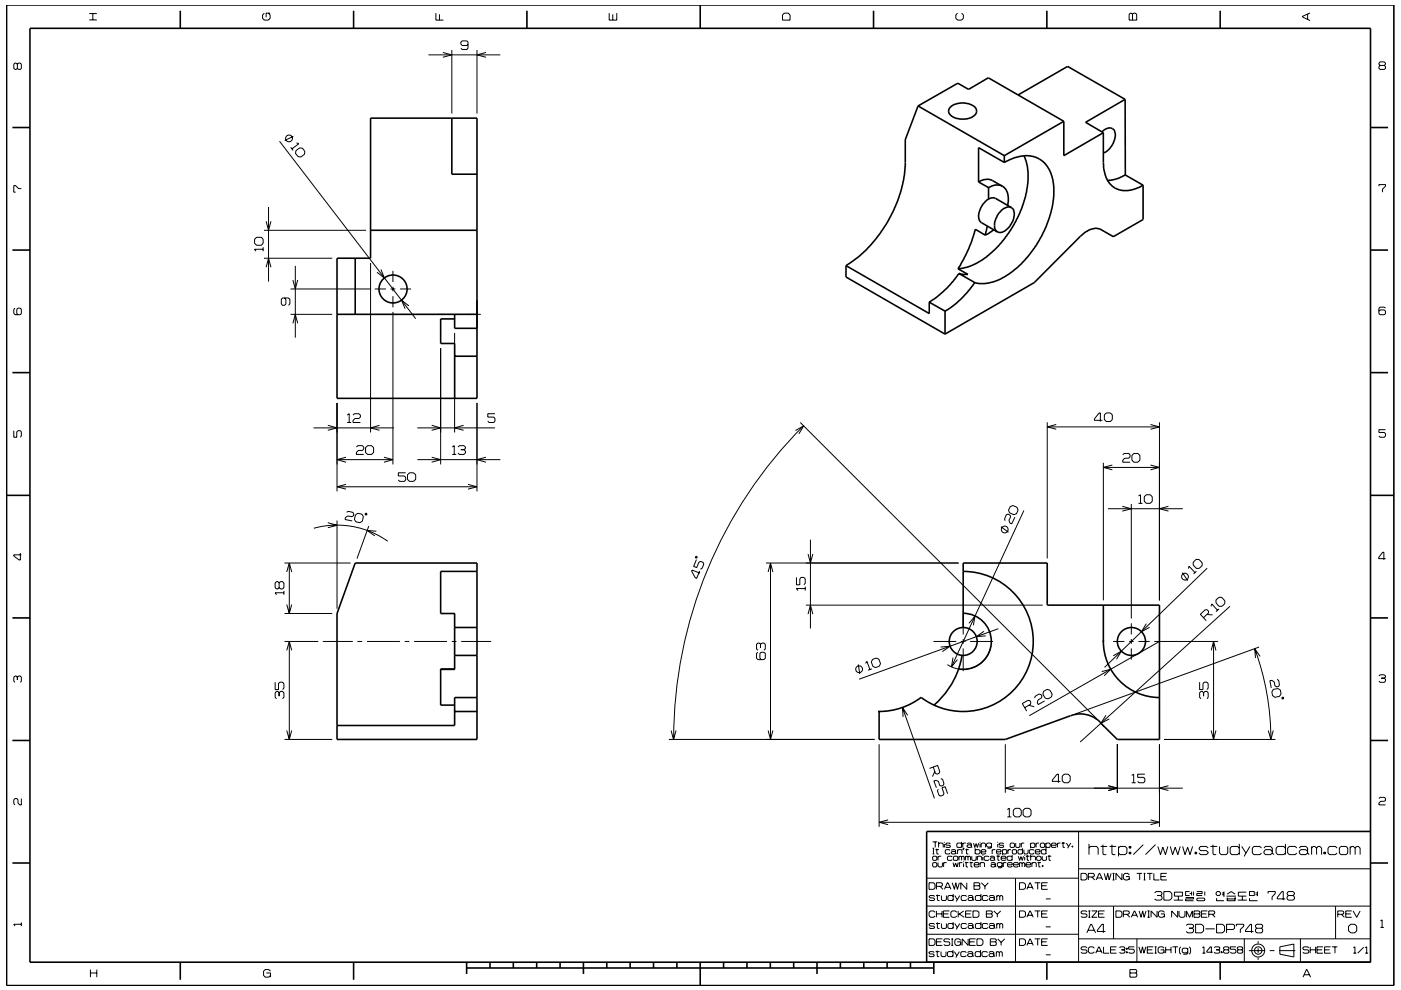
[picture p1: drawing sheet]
<svg xmlns="http://www.w3.org/2000/svg" width="297mm" height="210mm" viewBox="0 0 297 210" stroke-linecap="round" stroke-linejoin="round" font-family="sans-serif">
<g fill="none" stroke="#000" stroke-width=".21">
<path d="M3.7 13.6l-.3-.2h-.2l-.3 .2v.9l.3 .2 .5-.2M3.7 13.6l.2-.2h.4l.2 .2v.9l-.2 .2h-.4l-.2-.2M3.7 13.6v.9M18.9 4.2h1.6M18.9 2.9h1.6M19.7 2.9v1.3M56 2.8l-.3 .4v.7l.3 .4h.9l.4-.4v-.7l-.4-.4M57.3 2.8h-.9v.9M90.8 11.6h15.3M92.4 2.8v1.5h1.6M93.2 3v1.3M93.9 11.1l1.9 .5-1.9 .5"/>
<path d="M95.8 10.6v13.5M99.2 9.4l-.2 .2h-1l-.3-.2v-.5l.3-.2h1l.2 .2v1.3l-.2 .3h-1l-.3-.3M101.1 10.6v13.5M103 11.1l-1.9 .5 1.9 .5M129.2 2.8v1.5h1.6v-1.5M129.9 3v1.3M166.3 2.8h.8l.4 .4v1.1h-1.6v-1.1zM203 2.8l-.4 .4v.7l.4 .4h.9l.4-.4v-.7l-.4-.4M239.6 2.8h.3l.2 .2 .3-.2h.3l.3 .2v1.3h-1.6v-1.3zM240.1 3v1.3M277.2 3v1.1M277.7 2.7l-1.6 .8v.1l1.6 .8"/>
<path d="M292.6 13.9l-.2-.3v-.2l.2-.3h.9l.2 .3v.2l-.2 .3M292.6 13.9l-.2 .2v.4l.2 .2h.9l.2-.2v-.4l-.2-.2M292.6 13.9h.9M59.3 30l28.8 37.6M61.6 31.2l.5 .7M62.2 28.9l-1.8 .9M62.7 32l.8-.6 .6 .1 .5 .6v.6l-.8 .6-.6-.1-.5-.7zM62.9 30.3l.5 .2-1.5 1.1M292.4 39.5v-.3h1.3v.3l-.6 .6v.7M4.5 40h-.6l-.6-.6h-.4v1.4h.4M54 50.8l.4-.5h1l.4 .5v.8l-.4 .4h-1l-.4-.4zM55.8 52.9h-1.8l.3 .4"/>
<path d="M55.8 52.5v.8M56 54.8h14.4M56 48.8h21.6M56.4 56.7l.5-1.9 .5 1.9M56.4 46.9l.5 1.9 .5-1.9M56.9 43.9v15.8M62.1 59.4l.5 1.9 .5-1.9M62.6 56.4v15.2M78.6 55.8v35.9M80.8 57.1l.7 1.9-1.6-1.3M83.3 57.4v2.4M3.2 65.4l-.3 .2v.9l.3 .3h1.1l.2-.3v-.9l-.2-.2h-.5l-.2 .2v.9l.2 .3"/>
<path d="M60.3 63.2l.3 .3v1l-.3 .3h-.4l-.3-.3v-1l.3-.3h1.3l.3 .3v1l-.3 .3M61.6 66.7h8.8M61.6 61.3h16.9M62.1 68.6l.5-1.9 .5 1.9M79.5 61.3h2.3M82.8 61.3h1M83.3 66.2v32.3M83.3 60.8v1M83.3 62.8v2.4M84.8 61.3h2.4M86.7 64.9l-1.6-1.2 .8 1.8M92.7 66.7h3.1"/>
<path d="M93.4 73.8v24.7M96.4 70.6v21.1M96.8 66.7h1M98.8 66.7h3.1M293.7 65.4l-.2-.3h-.9l-.2 .3v1.1l.2 .3h.9l.2-.3v-.5l-.2-.3h-.9l-.2 .3M2.9 91.3v1.4h.7v-1.1l.2-.3h.5l.2 .3v.9l-.2 .2M66.5 90.8h17M69.5 90.2l2 .6-2 .5M71.5 85.5v18.7M71.5 97.5h11.8M73.4 97l-1.9 .5 1.9 .5M73.6 89.6h.9"/>
<path d="M73.6 88l.4-.3v1.9M74.8 88l.3-.3h1l.3 .3v.5l-.3 .3h-.8l-.5 .4v.4h1.6M75.6 94.8l.3-.3h.9l.3 .3v.4l-.3 .3h-.8l-.4 .5v.4h1.5M77.5 94.9l.4-.4h.9l.4 .4v1.1l-.4 .4h-.9l-.4-.4zM80.5 90.2l-1.9 .6 1.9 .5M81.4 97l1.9 .5-1.9 .5M88.5 90.8h16.4M88.5 97.5h17.6M91.5 90.2l1.9 .6-1.9 .5M91.5 97l1.9 .5-1.9 .5M95.9 96.4h.8M95.9 94.8l.4-.3v1.9"/>
<path d="M97.1 94.8l.3-.3h1l.3 .3v.3l-.3 .3M97.7 95.4h.7M98.3 90.2l-1.9 .6 1.9 .5M98.4 95.4l.3 .3v.4l-.3 .3h-1l-.3-.3M101.1 85.5v18.7M103 97l-1.9 .5 1.9 .5M104.9 87.7h-1.5v.8h1.3l.2 .3v.5l-.2 .3h-1l-.3-.3M168.7 91.3l1.7-1-1 1.7M169.7 89.6l62.8 62.9M170.4 90.3a94.2 94.2 0 0 0-27.6 66.5M222 89.6v28.8M222 90.5h23.8"/>
<path d="M223.9 90l-1.9 .5 1.9 .5M233.7 89.2h-1.7v-.3l1-1.3h.3v1.8M233.9 98.2v29.1M233.9 99.1h11.9M234.1 88l.5-.4h.8l.4 .4v1l-.4 .4h-.8l-.5-.4zM235.8 98.6l-1.9 .5 1.9 .5M238 96.5l.3-.3h1l.3 .3v.4l-.3 .3h-.8l-.5 .4v.4h1.6M240 96.6l.4-.4h.9l.4 .4v1l-.4 .4h-.9l-.4-.4zM243.9 90l1.9 .5-1.9 .6M243.9 98.6l1.9 .5-1.9 .5M245.8 89.6v37.7M293.7 91.1h-1.3v.6h1.1l.2 .3v.5l-.2 .2h-.9l-.2-.2"/>
<path d="M4.3 117.3v1.5h-.2l-1.2-.9v-.2h1.6M60.3 119.4h14M61.3 119.4v10.7M66.5 112a18.5 18.5 0 0 1 15.7 2.8M69.5 110.9l2 .5-2 .5M71.5 110.4v18.7M71.5 103.2h29.6M73.4 102.7l-1.9 .5 1.9 .5M73.5 108.7l.3-.2 1 .2 .2 .3-.1 .4-.3 .2-.9-.2-.5 .4v.4l1.5 .3M75.4 109.2l.5-.3 .8 .1 .3 .6-.2 .9-.5 .4-.8-.2-.4-.5zM77.4 109l.3-.1 .1 .3h-.3zM78.2 111.6l-2.5 6.9"/>
<path d="M79.8 112.7l-2-.2 1.7 1.2M86 100.3h-1.5v.7h1.2l.3 .3v.5l-.3 .3h-1l-.2-.3M86.4 100.7l.4-.4h.9l.4 .4v1l-.4 .4h-.9l-.4-.4zM99.2 102.7l1.9 .5-1.9 .6M147.5 118.1l.3-.1v.3l-.3 .1zM147.7 118.7l-.6 1.4 .6 .3 .5-1.2 .3-.1 .6 .2 .1 .4-.4 .9-.3 .1M162.4 119.4h40.8M163.4 119.4v37.4M171.3 117.5l.5 1.9 .5-1.9M171.8 114.5v18.8M212.2 111.7l1.6 1.2M214.2 107.4l.6-.2 .8 .4 .3 .6-.4 .8-.6 .2-.9-.5-.2-.5z"/>
<path d="M215.2 109.7l-.7 1.4-.4-.2-.2-.5 .4-.8-.2-.4-.4-.2-.3 .2-.4 .9 .1 .3M217.1 108.3l-15.4 33.2M234.9 107.9h15.9M238 107.4l1.9 .5-1.9 .5M239.9 106.9v24.3M241.4 105.2l.4-.3v1.9M241.4 106.8h.8M242.6 105.4l.4-.5h.9l.4 .5v.9l-.4 .5h-.9l-.4-.5zM247.7 107.4l-1.9 .5 1.9 .5M253 119.2l.6-.5h.6l.7 .7v.6l-.6 .6h-.6l-.7-.8zM293.8 118.5h-1.5v-.3l.9-1.1h.2v1.6M59.2 123.7l.3-.3h.4l.3 .3v.9l-.3 .3h-.4l-.3-.3"/>
<path d="M59.2 123.7l-.3-.3h-.3l-.3 .3v.9l.3 .3h.3l.3-.3M59.2 123.7v.9M60.2 125.7h-1.9l.3 .4M60.2 125.3v.8M60.3 136.1h7.2M60.3 130.1h10.1M60.8 121.3l.5-1.9 .5 1.9M60.8 128.2l.5 1.9 .5-1.9M60.8 138l.5-1.9 .5 1.9M61.3 136.1v20.7M68.5 136.1h6.3M75.8 136.1h1"/>
<path d="M77.8 136.1h7M85.8 136.1h1M87.8 136.1h7M95.8 136.1h1M97.8 136.1h6.3M148.3 121.1l-.6 1.6-.3-.2-.8-1.3 .1-.3 1.7 .7M160.7 138.3l-.3 .3v1l.3 .3h1.3l.3-.3v-1l-.3-.3h-.6l-.3 .3v1l.3 .3M161.2 136.6l-.2-.2h-.3l-.3 .2v1.1l.3 .2M161.2 136.6l.3-.2h.5l.3 .2v1.1l-.3 .2M161.2 136.6v.8M162.9 121.3l.5-1.9 .5 1.9M168.9 122.5v1.5h.7v-1.2l.2-.3h.6l.3 .3v.9l-.3 .3"/>
<path d="M170.7 124.8h-1.8l.3 .5M170.7 124.4v.9M170.9 128.4h50.2M171.3 130.3l.5-1.9 .5 1.9M185 139.9l.8-.3 .5 .2 .4 1-.3 .5-.8 .3-.5-.3-.4-.9zM197.9 136.1h4.8M199.4 137.2l2-.1-1.6 1.1M202.1 139.5l-.4 2 1.3-1.6M203.7 136.1h1M204.2 129.7v4.9M204.2 135.5v1.1M204.2 137.5v4.9"/>
<path d="M205.4 132.2l1.3-1.5-.3 1.9M205.7 136.1h4.8M208.6 133.9l-1.6 1.1 2-.1M210.1 137a6 6 0 0 1-9.2 4M211.7 133.3l-29.5 10.8M236 136.1h2.4M236 139.1l1.7-1-1 1.7M239.4 136.1h1M239.9 132.2v2.4M239.9 135.5v1.1M239.9 137.5v2.4M241.4 136.1h2.4"/>
<path d="M243 132.3l-1 1.7 1.8-.9M244.7 136.1h13.6M245.8 136.1l-27.6 15.7M250.7 121.4l1.1 1.8M251.9 122.1h.1M252 120.6l.1-.5 1.3 1.3M253.7 121.2l-.6 .5M255.1 131l1.1-1v-.3l-.3-.4h-.4l-1 1 1.2 1.4M255.9 130.3l1.2 .1M255.9 120.5l-21.7 21.1M256.8 128.6l.1-.5 1.2 1.3M256.8 138l.5-1.9 .5 1.9"/>
<path d="M257.3 136.1v20.7M257.8 127.3l.6-.6h.6l.7 .8v.6l-.6 .5h-.7l-.6-.8zM258.4 129.2l-.6 .5M260.8 128.6l-31.8 28.8M266 137.6a55.5 55.5 0 0 1 3.5 19.2M267 137.2l-39.1 14.3M267.2 139.2l-1.2-1.6 .2 2M3.7 143.6l-.3-.2h-.2l-.3 .2v.9l.3 .2M3.7 143.6l.2-.2h.4l.2 .2v.9l-.2 .2M3.7 143.6v.6M58.3 144.7v1.6h.7v-1.3l.3-.3h.6l.3 .3v1l-.3 .3M59.2 146.9l-.3-.3h-.3l-.3 .3v1l.3 .3"/>
<path d="M59.2 146.9l.3-.3h.4l.3 .3v1l-.3 .3M59.2 146.9v.8M60.3 156.8h10.1M60.8 154.9l.5 1.9 .5-1.9M141.8 156.8h43.6M142.3 154.9l.5 1.9 .5-1.9M162.9 154.9l.5 1.9 .5-1.9M182 140.9l.3 2.1M182.4 142.6l-.1 .1M183.5 140.7l.3-.4 .6 1.7M184.9 141.9l-.8 .2M186.4 157.9v17.5"/>
<path d="M191.3 150.1l6.8 19.2M192.4 151.7l-1.1-1.6 .2 2M213.1 157.9v10.2M217.3 150.1l1.2-.7 .1-.4-.2-.4-.4-.1-1.3 .7 1 1.6M218.1 149.6l1.2 .3M219.4 148.1v-.4l.9-.5 .4 .1 .2 .4-.1 .3-.7 .5-.2 .5 .2 .4 1.4-.7M221.3 146.6l.7-.4 .6 .2 .5 .8-.2 .6-.7 .4-.6-.1-.5-.9zM233.2 153.2l.8 1M233.6 142.4l1.9-.5-1.4 1.4M234.5 151.7l-1.1 1.7 1.8-.9M236.9 157.9v10.2M245.8 157.9v17.5"/>
<path d="M246.8 156.8h23.6M254.3 144.7v1.6h.8v-1.3l.2-.3h.6l.3 .3v1l-.3 .3M255.2 146.9l.3-.3h.4l.3 .3v1l-.3 .3M255.2 146.9v.8M255.2 146.9l-.3-.3h-.3l-.3 .3v1l.3 .3M256.8 154.9l.5 1.9 .5-1.9M268.9 154.9l.5 1.9 .6-1.9M270 146.2l1-.2 .5 .4 .1 .8-.3 .5-1 .2-.5-.4-.1-.8zM270.8 144.1l.3 .2 .2 1-.2 .3-.5 .1-.3-.3-.1-.8-.5-.3h-.5l.3 1.6M271.9 147.9l.3 .1-.1 .2h-.3zM292.4 143.4l.2-.3h.9l.2 .3v.2l-.2 .2M292.9 143.8h.6"/>
<path d="M293.5 143.8l.2 .3v.4l-.2 .2h-.9l-.2-.2M4.5 169.4v1.3h-.3l-.4-.4v-.7l-.2-.2h-.4l-.3 .2v.9l.3 .2M186.4 174.4h59.4M188.3 173.9l-1.9 .5 1.9 .5M197.7 178.6h1M197.7 179.9h.4M197.9 162.7l.4 1.3 .4 .2 .4-.2 .2-.3-.5-1.4-1.7 .7M197.9 179.9v1.2M198.2 163.6l-.5 1.1M198.3 178.6v1.1M198.6 180v1.1h.4M198.9 167.4l-.1 .4 .3 .9 .3 .2 .6-.3 .1-.3-.4-1.2 .7-.2 .5 1.5"/>
<path d="M199 179l.2-.2h.6l.2 .2v.7M199 178.6v1.1M199.5 165.1l.4 .2 .2 .9-.1 .4-.4 .1-.4-.1-.2-.9-.6-.2-.4 .1 .5 1.5M200.2 178.6v.1M200.2 179v.7M201.5 179l-.2-.2h-.6l-.2 .3 .2 .2h.6l.2 .3-.2 .1h-.6l-.2-.1M203.9 179l-.2-.2h-.7l-.1 .2v.6l.1 .1h.7l.2-.1M203.9 178.6v1.1M204.1 178.8v.9M204.2 179.9h.2l-.2 .4zM204.3 179.9l-.1 .4M204.8 178.8h-.5l-.2 .2"/>
<path d="M204.9 180v1.1h.4M205 179l.2-.2h.6l.2 .2v.6M206 179.4l-.2-.2h-.6l-.2 .2 .2 .3h.6l.2-.1M206 179.6l.1 .1M206.4 178.8l.3 .9 .3-.8 .2 .8 .3-.9M206.8 179.9v1.2M207.8 178.6v.1M207.8 179v.7M208 179l.2-.2h.5l.3 .2v.7M208 178.8v.9M210.2 179l-.2-.2h-.6l-.2 .2v.4l.2 .3h.6l.2-.3M210.2 178.8v.9l-.2 .2h-.6"/>
<path d="M211.5 178.6v.1M211.5 179v.7M212.8 179l-.2-.2h-.6l-.2 .3 .2 .2h.6l.2 .3-.2 .1h-.6l-.2-.1M213.1 167.2h37.7M213.6 171.7l.4-.3v1.9M213.6 173.3h.8M214.3 178.8h.6l.2 .2v.6l-.2 .1h-.6l-.1-.1v-.6zM214.8 171.9l.5-.5h.8l.4 .5v.9l-.4 .5h-.8l-.5-.5zM215.1 166.7l-2 .5 2 .5M215.3 178.8v.8l.2 .1h.6l.1-.1v-.8M216.5 178.8v.9M216.8 179.9v1.2"/>
<path d="M216.9 171.9l.4-.5h.9l.4 .5v.9l-.4 .5h-.9l-.4-.5zM217.2 178.8h-.5l-.2 .2M218.5 179l.2-.2h.5l.2 .2v.6l-.2 .1h-.5l-.2-.1M218.5 178.8v1.1M219.7 178.8v.9M220.3 178.8h-.5l-.1 .2M220.6 179l.2-.2h.5l.2 .2v.6l-.2 .1h-.5l-.2-.1zM221.7 179l.3-.2h.5l.2 .2v.6l-.2 .1h-.5l-.3-.1M221.7 178.8v1.1M221.8 179.9v1.2M222.9 179.3h1l-.1-.5h-.7l-.2 .2v.6l.2 .1h.7l.1-.1M224.2 178.8v.9"/>
<path d="M224.8 178.8h-.4l-.2 .2M224.8 165.7h-1.7v-.2l1-1.3h.3v1.8M225.1 178.8h.7M225.2 164.6l.4-.4h.9l.4 .4v1l-.4 .4h-.9l-.4-.4zM225.4 178.6v1.1h.4M226.1 178.8l.5 .8M227 178.8l-.6 1.1M227.3 179.4h.2v.3h-.2zM227.4 179.4v.3M228.7 176.4v27.7M230.9 179.9l.3-.4h1.3l.3 .4v1.4M230.9 179v2.3"/>
<path d="M233.3 179.5h1.4M233.8 179.2v1.9l.2 .2h.6M235 166.7l1.9 .5-1.9 .5M235.2 179.5h1.4M235.8 179.2v1.9l.2 .2h.5M237.1 179.9l.4-.4h1l.4 .4v1l-.4 .4h-1l-.4-.4M237.1 179.5v2.1M239.4 179.5h.4v.4h-.4zM239.6 179.5v.4M239.9 166h.9M239.9 164.5l.5-.3v1.8M242.4 179.2l-2.1 2.1"/>
<path d="M242.7 164.2h-1.5v.7h1.3l.2 .3v.5l-.2 .3h-1l-.3-.3M243.9 173.9l1.9 .5-1.9 .5M245 179.2l-2.1 2.1M245.5 179.5l.5 1.8 .5-1.6 .6 1.6 .5-1.8M247.7 166.7l-1.9 .5 1.9 .5M248.1 179.5l.5 1.8 .6-1.6 .5 1.6 .5-1.8M250.7 179.5l.5 1.8 .6-1.6 .5 1.6 .6-1.8M256.2 179.9l-.4-.4h-1.2l-.4 .4 .4 .5h1.2l.4 .5-.4 .4h-1.2l-.4-.4M256.6 179.5h1.5M257.2 179.2v1.9l.1 .2h.6M258.6 179.5v1.4l.3 .4h1.1l.3-.4v-1.4M262.8 179.9l-.4-.4h-1.2l-.4 .4v1l.4 .4h1.2l.4-.4"/>
<path d="M262.8 179v2.3M263.3 179.5l.9 1.4M265 179.5l-1.2 2.1M267.5 179.9l-.4-.4h-1.2l-.4 .4v1l.4 .4h1.2l.4-.4M268 179.9l.3-.4h1.1l.3 .4v1M272.5 179.9l-.3-.4h-1.3l-.3 .4v1l.3 .4h1.3l.3-.4M272.5 179v2.3M274.9 179.9l-.3-.4h-1.2l-.4 .4v1l.4 .4h1.2l.3-.4M275.5 179.9l.3-.4h1.1l.3 .4v1M278.1 179.9l.3-.4h.4l.3 .4M278.1 179.5v1.8M279.1 179.9l.4-.4h.3l.4 .4v1.4"/>
<path d="M279.1 179.9v1.4M283.5 179.9l-.4-.4h-1.2l-.3 .4v1l.3 .4h1.2l.4-.4M284.3 179.5h1.1l.3 .4v1l-.3 .4h-1.1l-.3-.4v-1zM286.3 179.9l.3-.4h.3l.4 .4M286.3 179.5v1.8M287.3 179.9l.4-.4h.3l.4 .4v1.4M287.3 179.9v1.4M292.4 169.4l.2-.3h.9l.2 .3v.3l-.2 .3h-.8l-.3 .3v.4h1.3M4.5 195.7v.7M4.5 196h-1.6l.3 .4M196.5 198.2h32.2M196.5 192.2h94.1"/>
<path d="M196.6 186.3h32.1M197 199.1h.9l.3 .4v.7l-.3 .3h-.9zM197 187.2h.9l.3 .4v.7l-.3 .3h-.9zM197.7 181.1h.4M197.7 181.8l.2-.2h.6l.1 .2v.5l-.1 .2h-.6l-.2-.2zM197.7 183.1l.2-.1h.6l.1 .1v.6l-.1 .2h-.6l-.2-.2zM198.2 190.2l-.2-.3h-.8l-.2 .3 .2 .3h.8l.2 .3-.2 .2h-.8l-.2-.2M198.2 196.1l-.2-.2h-.8l-.2 .2 .2 .3h.8l.2 .2-.2 .3h-.8l-.2-.2M198.2 193.5l-.2-.3h-.7l-.3 .3v.8l.3 .3h.7l.2-.3M198.3 180.2h.8M198.5 189.9h.8M198.5 195.9h.8"/>
<path d="M198.5 188h1.1l.2-.2v-.4l-.2-.2h-1.1v1.4M198.5 199.8h1.1M198.5 193.2v1.4M198.5 193.8h1.2M198.7 189.7v1.2l.5 .1M198.7 195.7v1.1l.5 .1M198.9 183v.7l.2 .2h.5l.2-.2v-.7M198.9 181.6v.9M199.3 188l.6 .6M199.6 181.6h-.5l-.2 .2M199.6 189.9v.9l.2 .2h.6l.3-.2v-.9M199.6 195.9v.8l.2 .2h.6l.3-.2v-.8"/>
<path d="M199.7 193.2v1.4M199.8 199.1h-1.3v1.4h1.3M200 193.8h1.1M200.1 183v.9M200.2 188.6l.7-1.4h.1l.6 1.4M200.4 188.2h1M200.7 183h-.5l-.1 .1M201.3 193.2h-1.3v1.4h1.3M201.4 199.3l-.2-.2h-.9l-.2 .5 .2 .2h.9l.2 .2v.3l-.2 .2h-.9l-.2-.2M201.4 180.4l-.1-.2h-.7l-.2 .2v.5l.2 .2h.7l.1-.2M201.7 180.4l.2-.2h.5l.2 .2v.5M201.7 199.1h.4"/>
<path d="M201.9 199.1v1.4M201.9 187.2l.5 1.4 .2-1.4 .4 1.4 .4-1.4M201.9 181.8l-.2-.2h-.7l-.1 .2v.5l.1 .2h.7l.2-.2M202.1 183l.2 .9 .3-.9 .3 .9 .3-.9M202.1 190.2l-.2-.3h-.7l-.2 .3v.6l.2 .2h.7l.2-.2M202.1 196.1l-.2-.2h-.7l-.2 .2v.6l.2 .2h.7l.2-.2M202.1 189.6v1.4M202.1 195.6v1.3M202.1 181.8l.2-.2h.6l.2 .2v.5l-.2 .2h-.6l-.2-.2zM202.4 189.9l.5 .9M202.4 195.9l.5 .8M202.6 180.8l-.2-.2h-.5l-.2 .2 .2 .3h.5l.2-.2"/>
<path d="M202.6 180.9l.2 .2M202.9 193.5l-.3-.3h-.7l-.3 .3v.8l.3 .3h.7l.3-.3M202.9 199.8h.8v.7M203 180.4l.2-.2h.6l.2 .2v.7M203 180.2v.9M203.2 193.2v1.4M203.3 181.8l.2-.2 .4 .2M203.3 181.6v.9M203.4 193.8l1 .8M203.4 183v.9M203.5 189.9l-.8 1.3M203.5 195.9l-.8 1.2"/>
<path d="M203.7 199.5l-.3-.4h-.7l-.3 .4v.7l.3 .3h.7l.3-.3M203.9 181.8v.7M203.9 181.8l.1-.2 .4 .2v.7M204 183h-.4l-.2 .1M204.3 182.7v.2M204.3 183.1v.8M204.3 193.2l-1.1 .8M204.6 183h.7M204.7 180.2h.7M204.7 181.6v.9M204.7 181.8l.1-.2 .4 .2M204.7 193.8h1.1"/>
<path d="M204.8 182.8v1l.4 .1M204.9 190.2l-.2-.3h-.7l-.2 .3v.6l.2 .2h.7l.2-.2M204.9 196.1l-.2-.2h-.7l-.2 .2v.6l.2 .2h.7l.2-.2M205 187.2v1.4l-1.3-1.4v1.4M205.2 190.2l.2-.3h.7l.2 .3v.6M205.2 196.1l.2-.2h.7l.2 .2v.6M205.2 181.8v.7M205.2 181.8l.2-.2 .4 .2v.7M205.3 199.1v1.4l-1.3-1.4v1.4M205.6 183h.7M205.6 199.8h1M205.9 182.8v1l.3 .1"/>
<path d="M206 193.2h-1.3v1.4h1.3M206 181.6v.7l.2 .2h.6l.2-.2v-.7M206.3 193.2h1l.3 .3v.8l-.3 .3h-1zM206.3 190.6l-.2-.2h-.7l-.2 .2 .2 .4h.7l.2-.2M206.3 196.5l-.2-.2h-.7l-.2 .2 .2 .4h.7l.2-.2M206.3 190.8l.2 .2M206.3 196.7l.2 .2M206.5 187.2h1.1l.2 .2-.2 .5 .2 .2v.3l-.2 .2h-1.1zM206.5 187.9h1.1M206.5 183.4h1.1l-.2-.4h-.7l-.2 .1v.6l.2 .2h.7l.2-.2M206.8 180.4l.1-.2h.7l.2 .2v.5l-.2 .2h-.7l-.1-.2M206.8 199.1h-1.2v1.4h1.2"/>
<path d="M207.1 199.1h1l.3 .4v.7l-.3 .3h-1zM207.2 181.8l.2-.2h.5l.2 .2v.7M207.2 181.6v.9M207.8 183.1l.2-.1h.6l.1 .1v.8M207.8 183v.9M208 190.2l-.2-.3h-.8l-.2 .3v.6l.2 .2h.8l.2-.2M208 196.1l-.2-.2h-.8l-.2 .2v.6l.2 .2h.8l.2-.2M208 189.6v1.4M208 195.6v1.3M208 180.7h1v-.3l-.2-.2h-.6l-.2 .2v.5l.2 .2h.6l.2-.2M208.1 187.2l.7 .8M208.4 181.3v.2"/>
<path d="M208.4 181.8v.7M208.8 188v.6M209.1 193.2h1.1l.2 .2-.2 .4 .2 .2v.3l-.2 .3h-1.1zM209.1 193.8h1.1M209.5 190.2l-.3-.3h-.7l-.2 .3v.6l.2 .2h.7l.3-.2M209.5 196.1l-.3-.2h-.7l-.2 .2v.6l.2 .2h.7l.3-.2M209.5 187.2l-.7 .8M209.7 181.8l-.2-.2h-.7l-.1 .2v.5l.1 .2h.7l.2-.2M209.7 190.2l.3-.3h.6l.2 .3v.6M209.7 196.1l.3-.2h.6l.2 .2v.6M209.9 181.8l.2-.2h.5l.3 .2v.5M210 199.1h1l.2 .2-.2 .5 .2 .2v.3l-.2 .2h-1z"/>
<path d="M210 199.8h1M210.1 183.1l.2-.1h.5l.2 .1v.6M210.4 180.2v.9M210.7 193.2l.8 .7M210.8 190.6l-.2-.2h-.6l-.3 .2v.2l.3 .2h.6l.2-.2M210.8 196.5l-.2-.2h-.6l-.3 .2v.2l.3 .2h.6l.2-.2M210.8 190.8l.2 .2M210.8 196.7l.2 .2M210.9 182.2l-.3-.3h-.5l-.2 .3 .2 .3h.5l.3-.2M210.9 182.3l.1 .2M211 183.5l-.2-.2h-.5l-.2 .2 .2 .4h.5l.2-.2M211 183.7l.2 .2"/>
<path d="M211 180.2h-.4l-.2 .2M211.3 181.6h.7M211.3 180.7h1l-.2-.5h-.6l-.2 .2v.5l.2 .2h.6l.2-.2M211.3 190.2l.2-.3 .5 .3M211.3 189.9v1.1M211.3 195.9v1M211.3 196.1l.2-.2 .5 .2M211.5 193.9v.7M211.5 199.1l.8 .8M211.6 181.4v1l.3 .1M212 190.2l.2-.3 .4 .3v.8M212 190.2v.8"/>
<path d="M212 196.1v.8M212 196.1l.2-.2 .4 .2v.8M212.2 193.2l-.7 .7M212.3 182h1v-.2l-.2-.2h-.6l-.2 .2v.5l.2 .2h.6l.2-.2M212.3 199.9v.6M212.5 183.1l-.2-.1h-.7l-.2 .1v.5l.2 .2h.7l.2-.2M212.5 183v.9l-.2 .2h-.7M212.6 180.4l.1-.2h.6l.1 .2v.5l-.1 .2h-.6l-.1-.2M212.6 180.2v1.1M212.7 183v.9M213 199.1l-.7 .8M213.4 183h-.5l-.2 .1"/>
<path d="M213.6 183.4h1l-.1-.4h-.7l-.2 .1v.6l.2 .2h.7l.1-.2M213.7 180.2v.9M214.4 180.2h-.5l-.2 .2M214.6 181.8l-.2-.2h-.7l-.2 .2v.5l.2 .2h.7l.2-.2M214.6 181.3v1.2M214.6 180.4l.2-.2h.5l.2 .2v.5l-.2 .2h-.5l-.2-.2zM214.9 183.4h1l-.2-.4h-.6l-.2 .1v.6l.2 .2h.6l.2-.2M215.3 186.3v17.8M215.9 181.6l.3 .9 .2-.8 .3 .8 .3-.9M216.2 183v.9M216.2 183.1l.2-.1 .3 .1M216.2 199.1h.9l.3 .4v.7l-.3 .3h-.9z"/>
<path d="M216.2 187.2h.9l.3 .4v.7l-.3 .3h-.9zM216.2 193.2h.9l.3 .3v.8l-.3 .3h-.9zM216.7 183.1l.2-.1 .4 .1v.8M216.7 183.1v.8M216.8 180.4l-.2-.2h-.6l-.2 .2v.5l.2 .2h.6l.2-.2M217.1 180.2v.7l.2 .2h.5l.2-.2v-.7M217.3 181.3v.2M217.3 181.8v.7M217.5 183.4h1l-.1-.4h-.7l-.2 .1v.6l.2 .2h.7l.1-.2M217.5 181.6h.8M217.7 194.6l.7-1.4 .7 1.4M217.7 188.6l.7-1.4 .7 1.4"/>
<path d="M217.8 181.4v1l.4 .1M217.9 194.1h1M217.9 188.2h1M218.5 181.8l.2-.2h.6l.2 .2v.7M218.5 181.3v1.2M218.8 183.1l.2-.1h.5l.2 .1v.8M218.8 183v.9M219.2 180.4l-.1-.2h-.7l-.2 .2v.5l.2 .2h.7l.1-.2M219.4 199.1h1.2M219.4 193.2h1.2M219.4 187.2h1.2M219.5 180.7h1l-.2-.5h-.6l-.2 .2v.5l.2 .2h.6l.2-.2"/>
<path d="M219.8 181.8l.2-.2h.5l.2 .2v.5l-.2 .2h-.5l-.2-.2zM220 183h.7M220 187.2v1.4M220 193.2v1.4M220 199.1v1.4M220.3 182.8v1l.3 .1M220.8 199.8h1.1M220.8 193.8h1.1M220.8 187.9h1.1M221 183.6h.1v.2h-.1zM221 181.6v.7l.1 .2h.6l.2-.2v-.7M221.1 183.6v.2"/>
<path d="M221.7 196.6h1.1M221.7 190.7h1.1M221.8 180.4l-.2-.2h-.6l-.2 .2v.5l.2 .2h.6l.2-.2M222.1 199.1h-1.3v1.4h1.3M222.1 187.2h-1.3v1.4h1.3M222.1 193.2h-1.3v1.4h1.3M222.1 181.6h.8M222.4 181.4v1l.4 .1M228.7 199.1h61.9M228.7 184.3h61.9M229.2 185.2h.9l.4 .4v.7l-.4 .3h-.9zM230.4 197.9l.9-1.9h.1l.9 1.9"/>
<path d="M230.5 193.4l-.2-.2h-.9l-.2 .2 .2 .4h.9l.2 .2v.3l-.2 .3h-.9l-.2-.3M230.7 197.3h1.3M230.8 186h1l.2-.2v-.3l-.2-.3h-1v1.4M230.8 193.2h.4M230.8 194.6h.4M231 193.2v1.4M231.5 186l.6 .6M231.5 193.2h1.1l-1.1 1.4h1.1M232.4 186.6l.6-1.4h.2l.6 1.4M232.6 186.2h1M232.9 193.8h1.1M234.1 185.2l.4 1.4 .4-1.4 .3 1.4 .4-1.4"/>
<path d="M234.2 193.2h-1.3v1.4h1.3M234.4 197.6h-1.7v-.3l.9-1.3h.3v1.9M235.9 185.2h.4M235.9 186.6h.4M236.1 185.2v1.4M236.1 192.2v6.9M236.6 193.2h1l.3 .3v.8l-.3 .3h-1zM237.9 185.2v1.4l-1.3-1.4v1.4M238.2 193.9h1l.2-.2v-.3l-.2-.2h-1v1.4M238.7 185.9h.7v.7M238.9 193.9l.7 .7M239.4 180.8h.4v.3h-.4z"/>
<path d="M239.4 185.6l-.3-.4h-.6l-.3 .4v.7l.3 .3h.6l.3-.3M239.6 180.8v.3M239.9 194.6l.6-1.4 .7 1.4M240.1 194.1h.9M241 185.2h1.1M241 199.1v5M241.5 193.2l.4 1.4 .4-1.4 .3 1.4 .4-1.4M241.6 185.2v1.4M242.5 185.2h.4M242.5 186.6h.4M242.7 185.2v1.4M243.2 185.2h1.1"/>
<path d="M243.3 193.2h.5M243.3 194.6h.5M243.5 193.2v1.4M243.8 185.2v1.4M244.6 185.2v1.4h1.2M244.8 189.4l.3-.3h1l.3 .3v.2l-.3 .3M245.3 193.2v1.4l-1.2-1.4v1.4M245.4 189.9h.7M246.1 189.9l.3 .3v.5l-.3 .2h-1l-.3-.2M246.1 193.8h.8v.8M246.1 185.9h1.1M246.8 189.1h1.2l.5 .4v1l-.5 .4h-1.2z"/>
<path d="M246.9 193.5l-.4-.3h-.6l-.3 .3v.8l.3 .3h.6l.4-.3M247.4 185.2h-1.3v1.4h1.3M248.9 190.9h1.9M249 189.2h1.7v.9h-1.7zM249.7 193.2v1.4l-1.3-1.4v1.4M249.8 190.1v.8M250 193.2v1.1l.3 .3h.6l.3-.3v-1.1M251.4 190.4h1.7v.3h-1.7v.3h1.7M251.5 196.3l.3-.3h1l.3 .3v.3l-.3 .3M251.5 194.6v-1.4l.7 1.4 .6-1.4v1.4M252.1 196.9h.7M252.2 189.1h-.8v.8h.8"/>
<path d="M252.2 189.5h.4M252.6 189.1v.8M252.8 196.9l.3 .2v.5l-.3 .3h-1l-.3-.3M253.1 189.1v.8M253.1 193.2h1.1l.2 .2-.2 .4 .2 .3v.2l-.2 .3h-1.1zM253.1 193.8h1.1M253.4 180.8h.3v.3h-.3zM253.5 196h1.3l.4 .5v.9l-.4 .5h-1.3zM253.5 180.8v.3M253.7 189.1h1.2v.4h-1.2v.4h1.2M253.7 190.7l.2-.2h1.4l.1 .4-.1 .1h-1.4zM254.7 193.8h1.1"/>
<path d="M255.4 189.1v.8M255.6 197h2M256 193.2h-1.3v1.4h1.3M256.3 193.9h1l.3-.2v-.3l-.3-.2h-1v1.4M257 193.9l.6 .7M257.9 196h1.3l.4 .5v.9l-.4 .5h-1.3zM257.9 190.5v.5h1.6M258.1 189.1h.4l.3 .3v.2l-.3 .3h-.4l-.3-.3zM259.1 189.4h.4M259.1 189.8h.4M259.5 189.1v1.1M260.1 197.1h1.4l.2-.2v-.6l-.2-.3h-1.4v1.9"/>
<path d="M260.1 190.1h1.9M260.2 190.7h1.7M260.2 190.4v.6h1.7v-.6M260.2 189.6l.8-.5 .9 .5M262.1 196.5v-.5h1.6v.5l-.7 .6v.8M262.4 190.9h2M263.4 190.1v.8M263.8 199.1v5M264.2 189.2h-1.6v.9h1.6M264.9 189.1h1v.8h-1zM264.9 190.5v.5h1.7M265.8 197.6h-1.7v-.3l1-1.3h.2v1.9"/>
<path d="M266.2 189.4h.4M266.2 189.8h.4M266.4 196.9l-.2-.3v-.3l.2-.3h1.1l.2 .3v.3l-.2 .3M266.4 196.9l-.2 .2v.5l.2 .3h1.1l.2-.3v-.5l-.2-.2M266.4 196.9h1.1M266.6 189.1v1M266.7 199.6v.5M268.9 189.5v-.4h1.5v.4l-.7 .7v.7M269.7 180.6l-.3-.4h-1.1l-.3 .4v.3l.3 .4h1.1l.3-.4M269.7 180.9l.4 .4M272.5 190.7h-1.7v-.3l1-1.3h.3v1.8M273.2 189.9h.9"/>
<path d="M273.2 189.9l-.3-.3v-.2l.3-.3h.9l.3 .3v.2l-.3 .3M273.2 189.9l-.3 .3v.5l.3 .2h.9l.3-.2v-.5l-.3-.3M275.7 199.1v5M277.2 180.6l-.3-.4h-1.1l-.3 .4v.3l.3 .4h1.1l.3-.4M277.2 180.9l.4 .4M280.7 180.8h.3v.3h-.3zM280.9 180.8v.3M283.2 192.2v6.9M283.6 193.9h1.1l.2-.2v-.3l-.2-.2h-1.1v1.4M284.4 193.9l.6 .7M285.3 193.8h1.1M285.9 196.5l.5-.5h.8l.5 .5v.9l-.5 .5h-.8l-.5-.5z"/>
<path d="M286.6 193.2h-1.3v1.4h1.3M286.9 193.2l.8 1.4 .7-1.4M292.7 195.4l.3-.3v1.6M292.7 196.7h.7M19.2 206.4h1.3M19.2 205.7v1.6M20.5 205.7v1.6M56.5 206.4h.9v.9M57.4 206l-.4-.4h-.8l-.3 .4v.9l.3 .4h.8l.4-.4M198.1 202l-.2-.2h-.8l-.2 .2 .2 .3h.8l.2 .3-.2 .3h-.8l-.2-.2M198.4 201.8h.8M198.7 201.6v1.2l.4 .1"/>
<path d="M199.5 201.8v.9l.2 .2h.7l.2-.2v-.9M201.7 200.5h.4M202.1 202l-.3-.2h-.7l-.2 .2v.7l.2 .2h.7l.3-.2M202.1 201.5v1.4M202.3 201.8l.6 .9M203.4 201.8l-.8 1.3M204.9 202l-.3-.2h-.7l-.2 .2v.7l.2 .2h.7l.3-.2M205.1 202.1l.3-.3h.6l.2 .3v.6M206.2 202.5l-.2-.2h-.6l-.3 .2v.2l.3 .2h.6l.2-.2M206.2 202.7l.3 .2M207.9 202.1l-.2-.3h-.7l-.2 .3v.6l.2 .2h.7l.2-.2M207.9 201.5v1.4"/>
<path d="M209.4 202.1l-.2-.3h-.8l-.2 .3v.6l.2 .2h.8l.2-.2M209.7 202.1l.2-.3h.6l.2 .3v.6M210.7 202.5l-.2-.2h-.6l-.2 .2 .2 .4h.6l.2-.2M210.7 202.7l.2 .2M211.2 201.8v1.1M211.2 202.1l.2-.3 .5 .3M211.9 202.1l.2-.3 .4 .3v.8M211.9 202.1v.8M217.7 200.5l.7-1.4 .7 1.4M217.9 200.1h1M221.7 202.5h1.1M230.5 201l-.2-.2h-.9l-.2 .4 .2 .3h.9l.2 .2v.3l-.2 .2h-.9l-.2-.2"/>
<path d="M232 201.1l-.3-.3h-.6l-.3 .3v.8l.3 .3h.6l.3-.3M232.3 202.2l.7-1.4 .7 1.4M232.5 201.8h1M234 200.8v1.4h1.2M235.5 201.5h1M236.7 200.8h-1.2v1.4h1.2M237.4 201l.2-.2h.7l.2 .2-.2 .5M237.8 201.5h.5M238.3 201.5l.2 .2v.3l-.2 .2h-.7l-.2-.2M238.8 201.1h.2v.2h-.2zM238.8 201.9h.2v.2h-.2zM238.9 201.1v.2"/>
<path d="M238.9 201.9v.2M239.6 205.6h1.2l.2 .3-.2 .5 .2 .2v.4l-.2 .3h-1.2zM239.6 206.4h1.2M240.5 200.8h-1.2v.5h1l.2 .2v.5l-.2 .2h-.8l-.2-.2M241.5 200.8l.4 1.4 .3-1.4 .3 1.4 .4-1.4M243.2 201.5h1.1M244.5 200.8h-1.3v1.4h1.3M244.8 200.8h.4M244.8 202.2h.4M245 200.8v1.4M246.1 201.5h.7v.7M246.8 201.1l-.3-.3h-.6l-.4 .3v.8l.4 .3h.6l.3-.3"/>
<path d="M247.1 201.5h1.2M247.1 200.8v1.4M248.3 200.8v1.4M248.6 200.8h1.2M249.2 200.8v1.4M250.4 200.8a1.09 1.09 0 0 0 0 1.6M251.8 201.3l-.2-.2h-.7l-.2 .2v.6l.2 .2h.7l.2-.2M251.8 201.1v1.1l-.2 .2h-.7M252.1 200.8a1.1 1.1 0 0 1 0 1.6M254.9 202.2h.7M254.9 201l.4-.2v1.4M257.1 202h-1.2v-.2l.7-1h.2v1.4"/>
<path d="M257.4 201l.2-.2h.8l.2 .2-.2 .5M257.9 201.5h.5M258.4 201.5l.2 .2v.3l-.2 .2h-.8l-.2-.2M258.9 201.9h.2v.2h-.2zM259 201.9v.2M259.6 201.5l-.2-.3v-.2l.2-.2h.7l.3 .2-.3 .5M259.6 201.5h.7M259.6 201.5l-.2 .2v.3l.2 .2h.7l.3-.2v-.3l-.3-.2M262 200.8h-1.1v.5h.9l.2 .2v.5l-.2 .2h-.7l-.2-.2M262.5 201.5l-.2-.3v-.2l.2-.2h.8l.2 .2-.2 .5M262.5 201.5h.8M262.5 201.5l-.2 .2v.3l.2 .2h.8l.2-.2v-.3l-.2-.2"/>
<path d="M264.8 201.6h3.4M266.7 201.1v1M266.7 203.1v.5M269.2 201.6h1M271.2 201.6h3.4M274.3 203l-2.9-.6v-1.6l2.9-.6v2.8M276.3 207.3l.7-1.6h.1l.8 1.6M276.5 206.8h1.1M277.5 201l-.2-.2h-.9l-.2 .4 .2 .3h.9l.2 .2v.3l-.2 .2h-.9l-.2-.2M277.8 201.5h1.1M277.8 200.8v1.4M278.9 200.8v1.4"/>
<path d="M279.2 201.5h1.1M280.5 200.8h-1.3v1.4h1.3M280.8 201.5h1.1M282.1 200.8h-1.3v1.4h1.3M282.4 200.8h1.1M283 200.8v1.4M286.9 202.2h.7M286.9 201l.4-.2v1.4M289.1 200.9l-1.2 1.3M289.4 202.2h.7M289.4 201l.4-.2v1.4"/>
<circle cx="61.3" cy="29.4" r=".72"/>
<circle cx="213" cy="112.3" r=".73"/>
<circle cx="251.3" cy="122.3" r=".73"/>
<circle cx="182.1" cy="142" r=".72"/>
<circle cx="266.8" cy="201.6" r="1.38"/>
<circle cx="266.8" cy="201.6" r=".79"/>
</g>
<g fill="none" stroke="#000" stroke-width=".34">
<path d="M1.4 1.1h294.1v207.9h-294.1zM6.4 6h284.2v198.1h-284.3zM38.2 2.3v3.7M75 2.3v3.7M111.7 2.3v3.7M148.5 1.1v4.9M185.2 2.3v3.7M222 2.3v3.7M258.7 2.3v3.7M2.6 27h3.7M78.6 25.1h22.5v59.4h-29.6v-29.7h7.1zM95.8 25.1v11.8h5.3"/>
<path d="M194.6 22.5l-2.7 7.1v5.5l-.3 3-.7 2.7-1.4 3.7-1.8 3.3-2.9 3.9-2.5 2.5-2.9 2.1M194.7 22.5l18.2 10.5M194.7 22.5l8.4-4.9 2.3 1.4 4.1-2.5 16 9.2M201.5 22.7a4.1 4.1 0 0 1 5.4 .3l.1 .3a1.64 1.64 0 0 1-1.6 1.8 3.5 3.5 0 0 1-4.2-1.3 1.11 1.11 0 0 1 .3-1.1zM207.5 38.6l2.1 1.2M207.5 38.6a3 3 0 0 1 2.9-.3l2.2 1.2M209.6 39.8v2.4M212.6 39.5a2.9 2.9 0 0 0-3 .3M212.6 39.5a3.6 3.6 0 0 1 1.1 4.1M212.9 33v1.5M212.9 34.5l-5.4-3.2v7.3M212.9 34.5l2.2-1.1 1.7-.3h1.6l1.8 .6a6.9 6.9 0 0 1 3.2 5.9v1.9l-.3 2.6-1.4 4.1-2.1 4-1.8 2.3-1.4 1.6-1.6 1.3-2.9 1.9-1.1 .4-2 .5h-1.1l-1-.3"/>
<path d="M215.9 20.1l10.5-6 12.1 7-8.3 4.8M217.1 33.1l.4 1.1 .4 1.9-.1 3.4-.2 1.3-.7 2.7-1.9 4.1-1.2 1.9-1.5 1.9-3.1 3.1-2 1.2-1.2 .6-2.9 .7M225.5 25.7l-12.6 7.3M225.5 25.7l.1 7.3 8.3-4.9M230.2 25.9l3.7 2.2M233.6 28a1.58 1.58 0 0 1 2.7-.2 4.2 4.2 0 0 1-2.4 4.7M233.9 28.1v6.6l.2 1.7a4.7 4.7 0 0 0 6.8 3.6l1.5-.7M238.5 21.1l.1 16M238.6 37.1l-1.8 .8-2 .4M238.6 37.1l3.8 2.2M242.4 39.3v7.3l-6.3 3.6-2.6-1.5a4 4 0 0 0-4.4 1.4M290.6 27h3.7"/>
<path d="M2.6 53h3.7M75.3 54.8v11.9M78.6 48.8h22.5M179.4 56.3v2.5l21 12.1M179.4 56.3l17.6 10.2v-2.4M203.1 57l2.1 1.2h-1l-.9-.2M203.3 58l-1.2 1.6-1.5 1.7-1.8 1.6-1.8 1.2M203.3 58l3.4 1.9M206.7 59.9l-1.7 2.2-1.5 1.6-1.7 1.4-1.4 .9M206.8 48.6l-1.4 4.2-2.3 4.2M206.8 48.6l2.1 1.3M209.3 47.9l-.4 2"/>
<path d="M209.6 42.2a4.2 4.2 0 0 0-1.9 4.6l.4 .4 3.4 2M209.6 42.2a1.5 1.5 0 0 1 1.5-.1l3.3 1.9M210.7 48.7l-1.8 1.2M214.4 44a2.29 2.29 0 0 1 .3 2.9 3.6 3.6 0 0 1-2.8 2.4l-.4-.1M214.4 44a2.61 2.61 0 0 0-2.9 1.6 3.2 3.2 0 0 0-.3 3.4l.3 .2M229.1 50.1l-9.8 9.8-18.9 11M290.6 53h3.7M2.6 79h3.7M71.5 66.7h29.6M96.4 67.6h-3v5.3h3M96.4 66.7v2.9h4.7M96.4 72.9v11.6"/>
<path d="M96.4 75.6h4.7M197 64.1l3.4 1.9M200.4 66v4.9M290.6 79h3.7M1.4 105.1h4.9M75.3 119.4h25.8v37.4h-29.6v-26.7zM290.6 105.1h4.9M2.6 131.1h3.7M96.4 139h4.7M96.4 133.1h4.7M101.1 121.2h-7.7v8.9h3v11.9h-3M204 139l-.8 2.9"/>
<path d="M204.2 130.1a5.9 5.9 0 0 1 6 6.4 5.9 5.9 0 0 1-7 5.4M204.2 121.2a14.9 14.9 0 0 1 14.1 19.5 14.9 14.9 0 0 1-23 7.2M204.2 133.1v-13.7h17.8v9h23.8v28.4h-8.9l-3.7-3.6M233.9 128.4v7.7v-.2a11.9 11.9 0 0 0 11.9 12.1M290.6 131.1h3.7M2.6 157.1h3.7M96.4 141.9h-3v7.7h3M96.4 150.9h4.7M101.1 148h-4.7v5.9h-24.9M195.3 147.9a14.8 14.8 0 0 1-9.1 3h.2v5.9h26.7l13.9-5M203.2 141.9a18 18 0 0 1-5.2 7.7M227 151.8a5.9 5.9 0 0 1 6.3 1.4"/>
<path d="M290.6 157.1h3.7M290.6 176.4h-94.1v27.7M2.6 183h3.7M290.6 183h3.7M38.2 204.1v3.7M75 204.1v3.7M98.9 205.3h99.1M98.9 204.1v2.5M103.9 204.1v1.2M108.8 204.1v1.2M113.8 204.1v1.2M118.7 204.1v1.2"/>
<path d="M123.7 204.1v2.5M128.6 204.1v1.2M133.6 204.1v1.2M138.6 204.1v1.2M143.5 204.1v1.2M148.5 204.1v4.9M153.4 204.1v1.2M158.4 204.1v1.2M163.3 204.1v1.2M168.3 204.1v1.2M173.2 204.1v2.5M178.2 204.1v1.2"/>
<path d="M183.1 204.1v1.2M188.1 204.1v1.2M193 204.1v1.2M198 204.1v2.5M222 204.1v3.7M258.7 204.1v3.7"/>
<circle cx="83.3" cy="61.3" r="2.97"/>
<circle cx="204.2" cy="136" r="2.96"/>
<circle cx="239.9" cy="136" r="2.97"/>
</g>
</svg>
